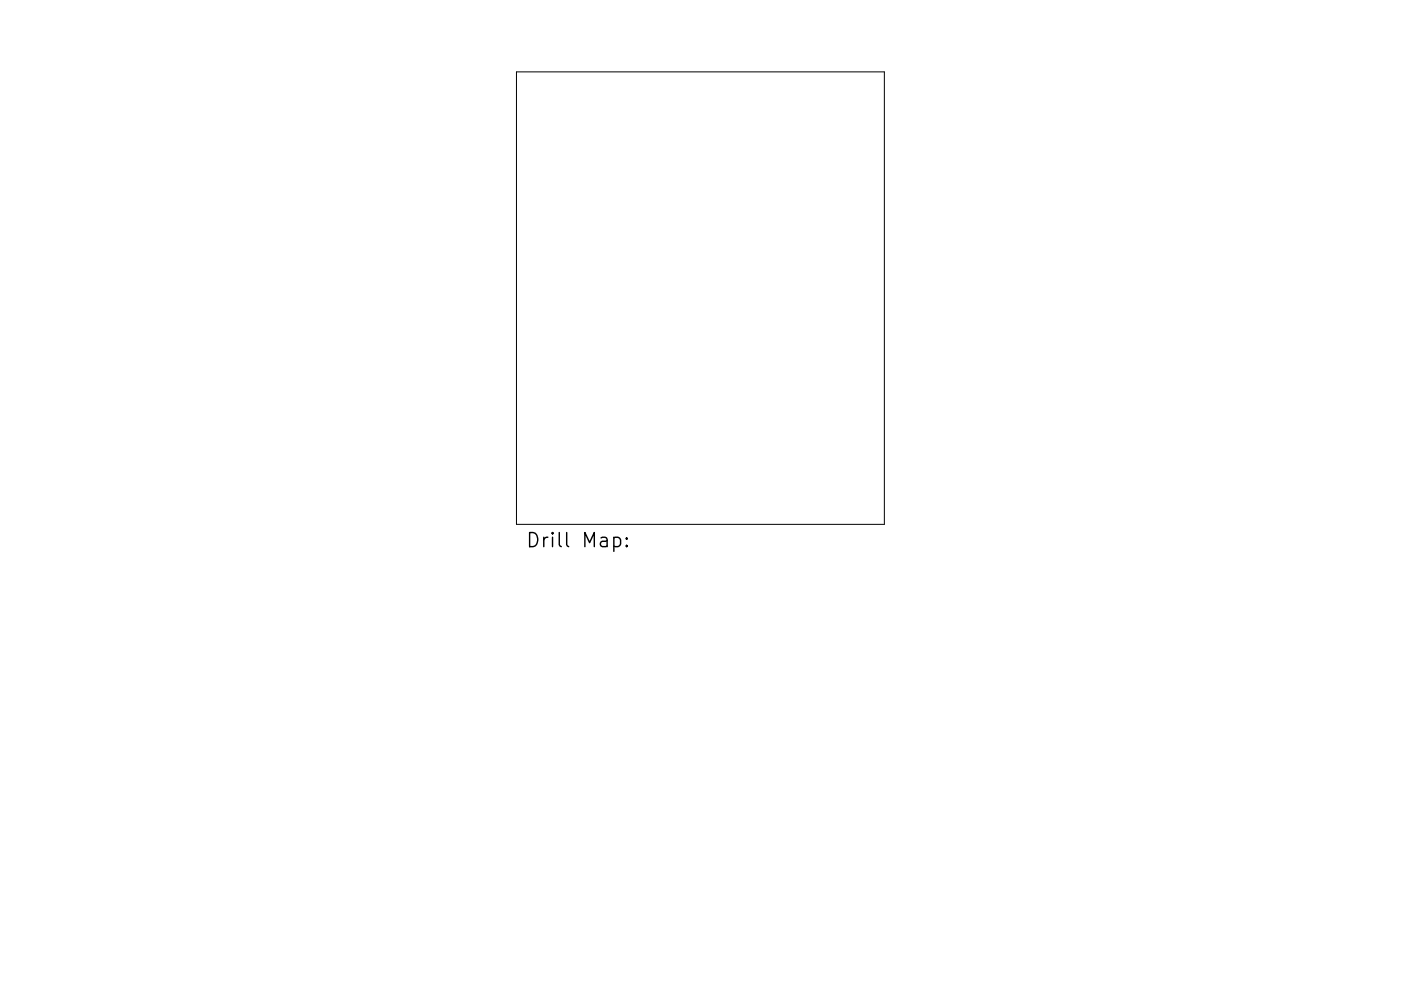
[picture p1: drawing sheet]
<svg xmlns="http://www.w3.org/2000/svg" width="297mm" height="210mm" viewBox="0 0 297 210" stroke-linecap="round" stroke-linejoin="round" font-family="sans-serif">
<defs><g id="words">
<text font-size="4.2" x="111.4" y="116.1">Drill Map:</text>
</g></defs>
<path d="M109.5 15.3h78v96h-78z" fill="none" stroke="#000" stroke-width=".21"/>
<path d="M130.1 114.1l.9-.1 .6 .6v.8l-.3 .4-.3 .2-.9-.2M132.9 115.7l.1 .1-.1 .2-.2-.2 .2-.1v.3M132.9 114.1l.1 .2-.1 .1-.2-.1 .2-.2v.3" fill="none" stroke="#000" stroke-width=".3"/>
<use href="#words"/>
</svg>
